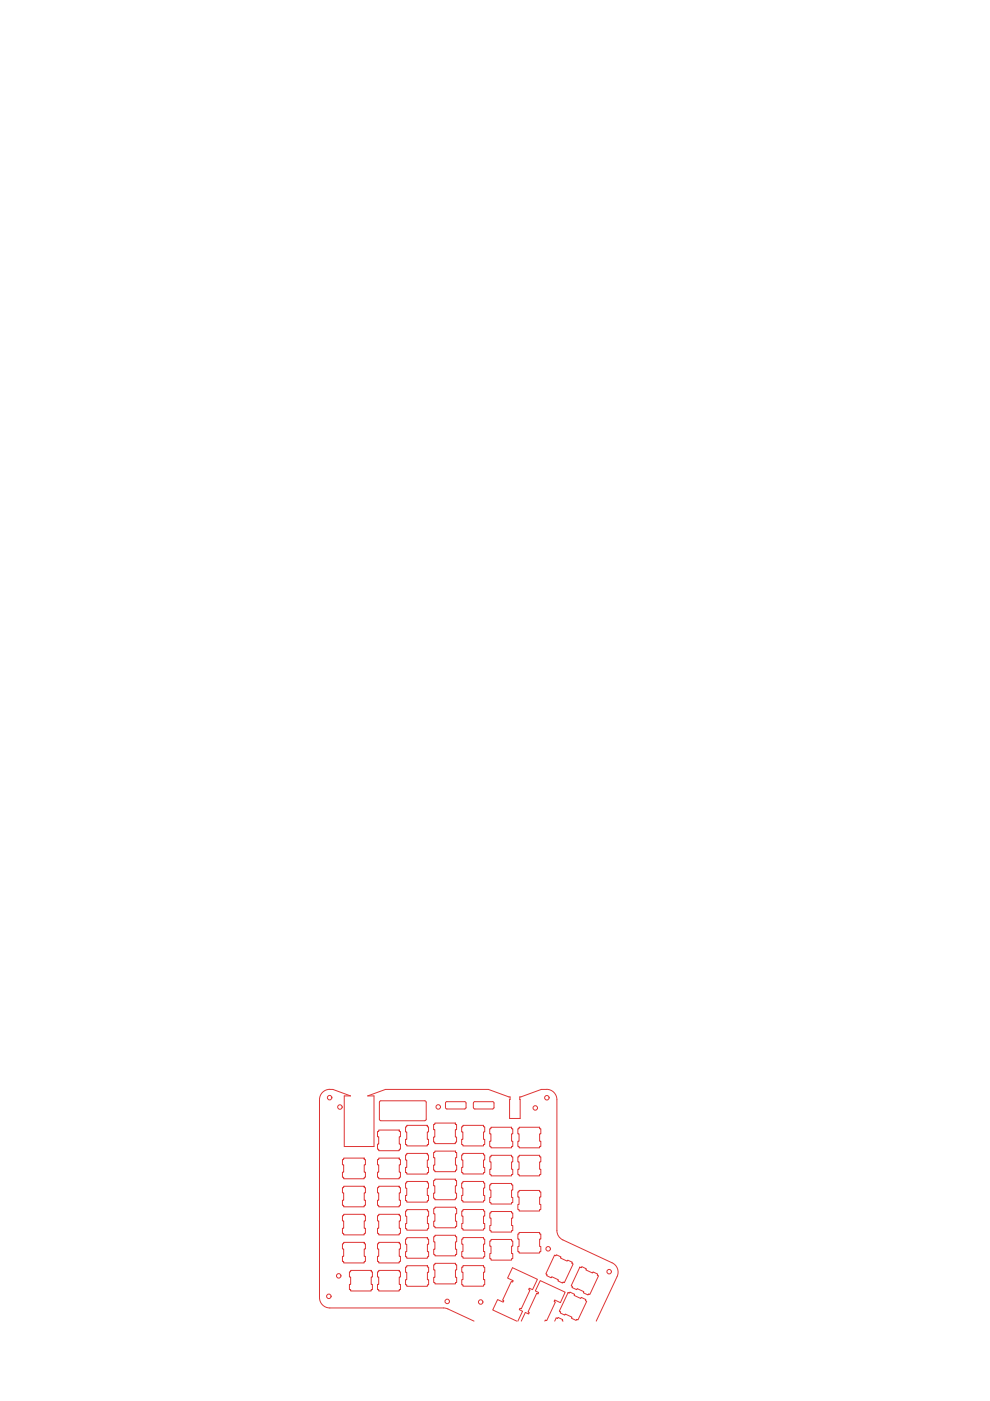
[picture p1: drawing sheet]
<svg xmlns="http://www.w3.org/2000/svg" width="210mm" height="297mm" viewBox="0 0 210 297" stroke-linecap="round" stroke-linejoin="round" font-family="sans-serif">
<!-- layer: Orig switch cut -->
<g fill="none" stroke="#de3535" stroke-width=".21">
<path d="M69.9 231h.7l3.7 1.4h-1.3v10.7h6.3v-10.7h-1.3l3.7-1.4h21.9l4.5 1.6-.1 4.5h2.3l-.1-4.5 4.6-1.6h1.1M69.9 231a2.19 2.19 0 0 0-2.2 2.1v42M80.3 239.6h4.4v.3h.2v1.1h-.2v1.6h.2v1.1h-.2v.3h-4.4v-.3h-.3v-1.1h.3v-1.6h-.3v-1.1h.3zM80.5 233.5l.2-.1h9.5l.2 .3-.1 3.8-.2 .1h-9.5l-.2-.3zM86.2 238.6h4.4v.3h.3v1.1h-.3v1.6h.3v1.1h-.3v.3h-4.4v-.3h-.2v-1.1h.2v-1.6h-.2v-1.1h.2zM92.2 238.1h4.3v.3h.3v1.1h-.3v1.6h.3v1.1h-.3v.3h-4.3v-.3h-.3v-1.1h.3v-1.6h-.3v-1.1h.3zM94.7 233.6h3.8M94.8 233.6l-.3 .3v.9l.2 .3h4l.1-.3v-.9l-.3-.3M98.1 238.6h4.4v.3h.3v1.1h-.3v1.6h.3v1.1h-.3v.3h-4.4v-.3h-.2v-1.1h.2v-1.6h-.2v-1.1h.2zM100.4 233.9v.9M100.4 234.8l.3 .3M100.7 233.6h3.7"/>
<path d="M100.7 233.6l-.3 .3M104.1 239h4.4v.3h.2v1.1h-.2v1.6h.2v1.1h-.2v.3h-4.4v-.3h-.3v-1.1h.3v-1.6h-.3v-1.1h.3zM104.4 233.6l.3 .3v.9l-.1 .3h-3.9M110.1 239h4.3v.3h.3v1.1h-.3v1.6h.3v1.1h-.3v.3h-4.3v-.3h-.3v-1.1h.3v-1.6h-.3v-1.1h.3zM115.9 231a2.19 2.19 0 0 1 2.2 2.2v27.7a2.19 2.19 0 0 0 1.2 2M72.9 257.5h4.3v.3h.3v1.1h-.3v1.5h.3v1.1h-.3v.3h-4.3v-.3h-.3v-1.1h.3v-1.5h-.3v-1.1h.3zM72.9 251.5h4.3v.3h.3v1.1h-.3v1.6h.3v1.1h-.3v.3h-4.3v-.3h-.3v-1.1h.3v-1.6h-.3v-1.1h.3zM72.9 245.5h4.3v.4h.3v1.1h-.3v1.5h.3v1.1h-.3v.3h-4.3v-.3h-.3v-1.1h.3v-1.5h-.3v-1.1h.3zM80.3 257.5h4.4v.3h.2v1.1h-.2v1.5h.2v1.1h-.2v.3h-4.4v-.3h-.3v-1.1h.3v-1.5h-.3v-1.1h.3zM80.3 251.5h4.4v.3h.2v1.1h-.2v1.6h.2v1.1h-.2v.3h-4.4v-.3h-.3v-1.1h.3v-1.6h-.3v-1.1h.3zM80.3 245.5h4.4v.4h.2v1.1h-.2v1.5h.2v1.1h-.2v.3h-4.4v-.3h-.3v-1.1h.3v-1.5h-.3v-1.1h.3zM86.2 256.5h4.4v.3h.3v1.1h-.3v1.5h.3v1.1h-.3v.3h-4.4v-.3h-.2v-1.1h.2v-1.5h-.2v-1.1h.2z"/>
<path d="M86.2 250.5h4.4v.3h.3v1.1h-.3v1.6h.3v1.1h-.3v.3h-4.4v-.3h-.2v-1.1h.2v-1.6h-.2v-1.1h.2zM86.2 244.5h4.4v.4h.3v1h-.3v1.6h.3v1.1h-.3v.3h-4.4v-.3h-.2v-1.1h.2v-1.6h-.2v-1h.2zM92.2 244.1h4.4v.3h.2v1.1h-.2v1.5h.2v1.1h-.2v.3h-4.4v-.3h-.3v-1.1h.3v-1.5h-.3v-1.1h.3zM92.2 250h4.3v.3h.3v1.1h-.3v1.6h.3v1h-.3v.4h-4.3v-.4h-.3v-1h.3v-1.6h-.3v-1.1h.3zM92.2 256h4.4v.3h.2v1.1h-.2v1.5h.2v1.1h-.2v.3h-4.4v-.3h-.2v-1.1h.2v-1.5h-.2v-1.1h.2zM98.1 250.5h4.4v.3h.3v1.1h-.3v1.6h.3v1.1h-.3v.3h-4.4v-.3h-.2v-1.1h.2v-1.6h-.2v-1.1h.2zM98.1 244.5h4.4v.4h.3v1h-.3v1.6h.3v1.1h-.3v.3h-4.4v-.3h-.2v-1.1h.2v-1.6h-.2v-1h.2zM98.2 256.4h4.3v.4h.3v1h-.3v1.6h.3v1.1h-.3v.3h-4.3v-.3h-.3v-1.1h.3v-1.6h-.3v-1h.3zM104.1 250.9h4.4v.3h.2v1.1h-.2v1.6h.2v1.1h-.2v.3h-4.4v-.3h-.3v-1.1h.3v-1.6h-.3v-1.1h.3zM104.1 244.9h4.4v.4h.2v1h-.2v1.6h.2v1.1h-.2v.3h-4.4v-.3h-.2v-1.1h.2v-1.6h-.2v-1h.2zM104.1 256.9h4.4v.3h.2v1.1h-.2v1.5h.2v1.1h-.2v.3h-4.4v-.3h-.2v-1.1h.2v-1.5h-.2v-1.1h.2zM110.1 244.9h4.3v.4h.3v1h-.3v1.6h.3v1.1h-.3v.3h-4.3v-.3h-.3v-1.1h.3v-1.6h-.3v-1h.3z"/>
<path d="M110.1 252.4h4.3v.3h.3v1.1h-.3v1.6h.3v1h-.3v.4h-4.3v-.4h-.3v-1h.3v-1.6h-.3v-1.1h.3zM67.7 275.1a2.19 2.19 0 0 0 2.2 2.2h24.5l6.1 2.8M72.9 263.4h4.3v.3h.3v1.1h-.3v1.6h.3v1h-.3v.4h-4.3v-.4h-.3v-1h.3v-1.6h-.3v-1.1h.3zM74.3 269.4h4.4v.2h.3v1.1h-.3v1.6h.3v1.1h-.3v.3h-4.4v-.3h-.2v-1.1h.2v-1.6h-.2v-1.1h.2zM80.3 269.4h4.4v.2h.2v1.1h-.2v1.6h.2v1.1h-.2v.3h-4.4v-.3h-.3v-1.1h.3v-1.6h-.3v-1.1h.3zM80.3 263.4h4.4v.3h.2v1.1h-.2v1.6h.2v1h-.2v.4h-4.4v-.4h-.3v-1h.3v-1.6h-.3v-1.1h.3zM86.2 268.4h4.4v.3h.3v1.1h-.3v1.5h.3v1.1h-.3v.3h-4.4v-.3h-.2v-1.1h.2v-1.5h-.2v-1.1h.2zM86.2 262.4h4.4v.3h.3v1.1h-.3v1.6h.3v1.1h-.3v.3h-4.4v-.3h-.2v-1.1h.2v-1.6h-.2v-1.1h.2zM92.2 261.9h4.4v.3h.2v1.1h-.2v1.6h.2v1.1h-.2v.3h-4.4v-.3h-.2v-1.1h.2v-1.6h-.2v-1.1h.2zM92.2 267.9h4.4v.2h.2v1.1h-.2v1.6h.2v1.1h-.2v.3h-4.4v-.3h-.2v-1.1h.2v-1.6h-.2v-1.1h.2zM98.2 262.4h4.3v.3h.3v1.1h-.3v1.6h.3v1.1h-.3v.2h-4.3v-.2h-.3v-1.1h.3v-1.6h-.3v-1.1h.3zM98.2 268.3h4.3v.4h.3v1h-.3v1.6h.3v1.1h-.3v.3h-4.3v-.3h-.3v-1.1h.3v-1.6h-.3v-1h.3z"/>
<path d="M104.1 262.8h4.4v.3h.2v1.1h-.2v1.6h.2v1.1h-.2v.3h-4.4v-.3h-.2v-1.1h.2v-1.6h-.2v-1.1h.2zM110.1 261.3h4.3v.3h.3v1.1h-.3v1.6h.3v1.1h-.3v.3h-4.3v-.3h-.3v-1.1h.3v-1.6h-.3v-1.1h.3zM117.6 266.1l.2 .2 .1-.3 1 .5-.1 .2 1.5 .7 .1-.2 1 .4-.2 .3 .3 .1-1.8 3.9-.3-.1-.1 .2-1-.4 .1-.3-1.4-.6-.1 .2-1-.4 .1-.3-.3-.1zM119.3 262.9l10.5 4.8M120.4 274.1l.3 .1 .1-.3 1 .5-.1 .2 1.4 .7 .1-.2 1 .4-.1 .3 .3 .1-1.9 4-.2-.2-.1 .3-1-.5 .1-.2-1.4-.7-.2 .2-.9-.4 .1-.3-.3-.1zM122.9 268.7l.3 .1 .1-.3 1 .5-.1 .2 1.4 .7 .1-.2 1 .4-.1 .3 .3 .1-1.8 4-.3-.2-.1 .3-1-.5 .1-.2-1.4-.7-.1 .2-1-.4 .1-.3-.3-.1zM129.8 267.7a2.19 2.19 0 0 1 1 2.9l-4.4 9.5M109.6 280.1l-5.1-2.4 1-2.2 1.2 .6 .1-.3-.2-.1 1.8-4 .3 .1 .1-.3-1.2-.5 1.1-2.2 5.2 2.4-1 2.2-.7-.3-.1 .3 .3 .1-1.9 4-.3-.1-.1 .3 .7 .3-1 2.1M110.5 280.1l.9-1.8 .7 .3 .1-.3-.2-.1 1.8-4 .3 .1 .1-.3-.7-.3 1-2.2 5.3 2.5-1 2.2-1.2-.6-.1 .3 .3 .2-1.9 3.9-.3-.1-.1 .2M117.6 280.1l.3-.7 .3 .2 .1-.3 1 .5-.1 .2 .2 .1"/>
<circle cx="69.9" cy="232.7" r=".48"/>
<circle cx="72.1" cy="234.7" r=".48"/>
<circle cx="92.9" cy="234.7" r=".48"/>
<circle cx="113.5" cy="234.9" r=".48"/>
<circle cx="115.9" cy="232.7" r=".48"/>
<circle cx="69.7" cy="274.8" r=".48"/>
<circle cx="71.8" cy="270.5" r=".48"/>
<circle cx="94.8" cy="275.9" r=".48"/>
<circle cx="101.9" cy="276.1" r=".48"/>
<circle cx="116.2" cy="264.8" r=".48"/>
<circle cx="129.2" cy="269.6" r=".48"/>
</g>
</svg>
